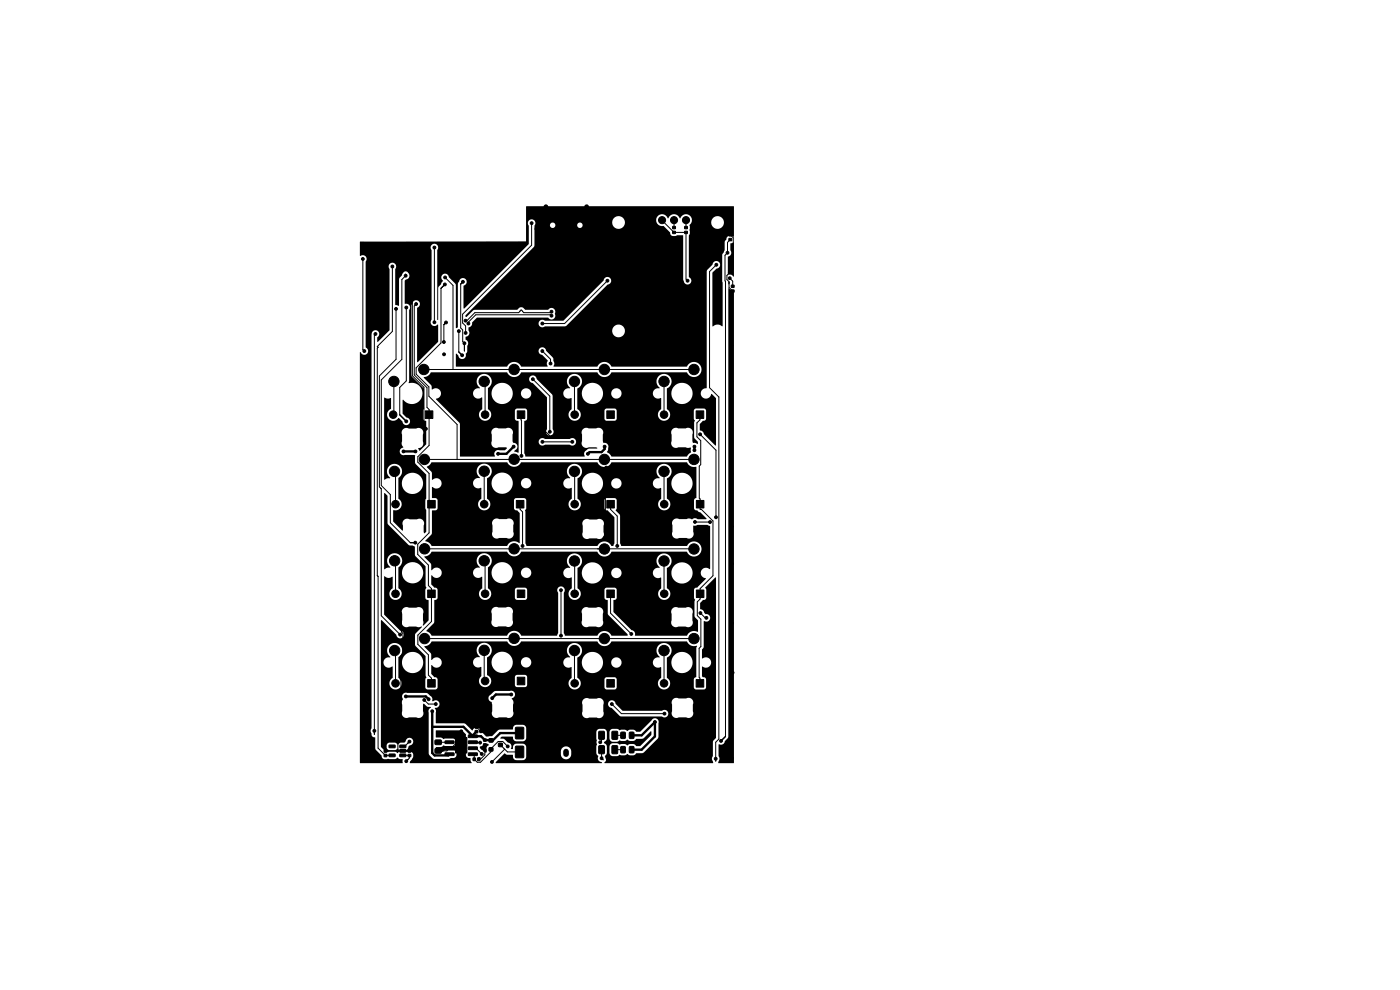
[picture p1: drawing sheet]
<svg xmlns="http://www.w3.org/2000/svg" width="297mm" height="210mm" viewBox="0 0 297 210" stroke-linecap="round" stroke-linejoin="round" font-family="sans-serif">
<g fill="#000" stroke="#000" stroke-width=".21">
<path d="M137.2 45.9h1.5v1.6h-1.5zM142.7 49.1h.6v.4h-.6zM142.7 48.1h.6v.4h-.6zM145.3 49.1h.5v.4h-.5zM145.3 48.1h.5v.4h-.5zM154.6 50.6h.6v.5h-.6zM154.6 49.6h.6v.4h-.6zM155.2 60.5h.5v.5h-.5zM155.2 61.5h.5v.5h-.5zM90.2 87.2h1.6v1.6h-1.6zM109.7 87.2h1.6v1.6h-1.6zM128.7 87.2h1.6v1.6h-1.6z"/>
<path d="M147.7 87.2h1.6v1.6h-1.6zM90.7 106.2h1.6v1.6h-1.6zM109.5 106.2h1.6v1.6h-1.6zM128.7 106.2h1.6v1.6h-1.6zM147.7 106.2h1.6v1.6h-1.6zM90.7 125.2h1.6v1.6h-1.6zM109.7 125.2h1.6v1.6h-1.6zM128.7 125.2h1.6v1.6h-1.6zM147.7 125.2h1.6v1.6h-1.6zM81.5 159.1h.5v.5h-.5zM82.6 158.1l1.2-.1v.5l-1.2 .1zM84.8 159h1.2l.1 .5-1.2 .1z"/>
<path d="M84.8 158.1l1.2-.1 .1 .5-1.2 .1zM86.6 159.1h.5v.5h-.5zM90.7 144.2h1.6v1.6h-1.6zM92.3 157h1.2l.2 .2-.1 .6-.2 .2h-1l-.1-.3zM92.3 158.8h1.2l.2 .2-.1 .6-.2 .2h-1l-.1-.3zM94.4 155.9h1.8l.1 .5-1.8 .1zM94.4 157.2h1.8l.1 .5h-1.8zM94.4 158.5l1.8-.1 .1 .5-1.8 .1zM94.4 159.7h1.8l.1 .5-1.8 .1zM96.6 156.4h2.4v3.3h-2.4zM99.4 159.7h1.8l.1 .5-1.9 .1zM99.4 158.5l1.8-.1 .1 .5-1.9 .1z"/>
<path d="M99.4 157.2h1.8l.1 .5h-1.9zM99.4 155.9h1.8l.1 .5-1.9 .1zM100.8 155h.6v.4h-.6zM100.8 154h.6v.5h-.6zM102.6 156.8h.5v.4h-.5zM102.6 157.8h.5v.4h-.5zM103.8 156.7h.8v.7h-.8zM103.8 158.6h.8v.7h-.8zM105.8 157.7h.8v.7h-.8zM109.4 154.3h1.7v2.4h-1.7zM109.7 143.7h1.6v1.6h-1.6zM117.6 158.9l.8-.1 .3 .2v1.3l-.2 .3h-.8l-.2-.2z"/>
<path d="M127.1 158.2h.9l.2 .1v1.4l-.1 .2h-.9l-.2-.2zM127.1 155.2l.9-.1 .2 .2v1.3l-.1 .2-.9 .1-.2-.2zM129.9 158.2h.9l.2 .1v1.4l-.1 .2h-.9l-.2-.2zM129.9 155.2l.9-.1 .2 .2v1.3l-.1 .2-.9 .1-.2-.2zM128.7 144.2h1.6v1.6h-1.6zM131.7 155.4l.7-.1 .3 .1v1l-.2 .3h-.6l-.2-.2zM131.7 158.4l.7-.1 .3 .2v1l-.2 .2h-.6l-.2-.1zM133.6 155.4l.7-.1 .2 .1v1l-.1 .3h-.7l-.2-.2zM133.6 158.4l.7-.1 .2 .2v1l-.1 .2h-.7l-.2-.1zM147.7 144.2h1.6v1.6h-1.6zM81.5 160h.5v.5h-.5zM82.6 160l1.2-.1v.5l-1.2 .1z"/>
<path d="M84.8 160l1.2-.1 .1 .5-1.2 .1zM86.6 160h.5v.5h-.5zM100.4 160.8h.4v.5h-.4zM101.3 160.8h.5v.5h-.5zM109.4 158.3h1.7v2.4h-1.7z"/>
<circle cx="77" cy="54.9" r=".3"/>
<circle cx="83.2" cy="56.5" r=".3"/>
<circle cx="86.1" cy="58.5" r=".3"/>
<circle cx="87.7" cy="59.7" r=".3"/>
<circle cx="88.4" cy="59" r=".3"/>
<circle cx="88.8" cy="56.4" r=".3"/>
<circle cx="89.1" cy="59.7" r=".3"/>
<circle cx="89.8" cy="59" r=".3"/>
<circle cx="90.5" cy="59.7" r=".3"/>
<circle cx="92.2" cy="52.5" r=".3"/>
<circle cx="94.4" cy="58.9" r=".3"/>
<circle cx="94.5" cy="56" r=".3"/>
<circle cx="98.2" cy="59.8" r=".3"/>
<circle cx="104.6" cy="55.2" r=".3"/>
<circle cx="110.4" cy="59.8" r=".3"/>
<circle cx="112.5" cy="56" r=".3"/>
<circle cx="112.8" cy="47.3" r=".3"/>
<circle cx="113.2" cy="44.7" r=".3"/>
<circle cx="113.8" cy="48.6" r=".3"/>
<circle cx="116.8" cy="53.7" r=".3"/>
<circle cx="123.6" cy="56.1" r=".3"/>
<circle cx="125" cy="52.2" r=".3"/>
<circle cx="127" cy="44.3" r=".3"/>
<circle cx="128.2" cy="50.7" r=".3"/>
<circle cx="128.9" cy="59.6" r=".3"/>
<circle cx="133.2" cy="52.3" r=".3"/>
<circle cx="137.4" cy="44.3" r=".3"/>
<circle cx="139.3" cy="52.4" r=".3"/>
<circle cx="140.5" cy="46.7" r=".75"/>
<circle cx="143" cy="46.7" r=".75"/>
<circle cx="145.5" cy="46.7" r=".75"/>
<circle cx="145.9" cy="59.6" r=".3"/>
<circle cx="148.4" cy="55.8" r=".3"/>
<circle cx="149.3" cy="50.3" r=".3"/>
<circle cx="149.6" cy="44.7" r=".3"/>
<circle cx="152" cy="56.2" r=".3"/>
<circle cx="154.3" cy="53.6" r=".3"/>
<circle cx="154.8" cy="59" r=".3"/>
<circle cx="154.8" cy="57.8" r=".3"/>
<circle cx="77.3" cy="74.5" r=".3"/>
<circle cx="79.6" cy="70.8" r=".3"/>
<circle cx="81.4" cy="64.4" r=".3"/>
<circle cx="84" cy="65.5" r=".3"/>
<circle cx="86.2" cy="65.2" r=".3"/>
<circle cx="87.7" cy="61.1" r=".3"/>
<circle cx="88.3" cy="64.5" r=".3"/>
<circle cx="88.4" cy="60.4" r=".3"/>
<circle cx="88.4" cy="61.8" r=".3"/>
<circle cx="89.1" cy="61.1" r=".3"/>
<circle cx="89.8" cy="60.4" r=".3"/>
<circle cx="89.8" cy="61.8" r=".3"/>
<circle cx="89.9" cy="78.4" r="1.1"/>
<circle cx="90.5" cy="61.1" r=".3"/>
<circle cx="92.2" cy="68.4" r=".3"/>
<circle cx="94.2" cy="72.5" r=".3"/>
<circle cx="94.2" cy="75.2" r=".3"/>
<circle cx="94.4" cy="60.3" r=".3"/>
<circle cx="94.6" cy="68.4" r=".3"/>
<circle cx="97.3" cy="70.2" r=".3"/>
<circle cx="98" cy="75.4" r=".3"/>
<circle cx="98.5" cy="72.8" r=".3"/>
<circle cx="98.8" cy="68" r=".3"/>
<circle cx="98.8" cy="70.6" r=".3"/>
<circle cx="99.4" cy="68.6" r=".3"/>
<circle cx="104.3" cy="73.3" r=".3"/>
<circle cx="109.1" cy="78.4" r="1.1"/>
<circle cx="110.4" cy="69.5" r=".3"/>
<circle cx="114" cy="73.1" r=".3"/>
<circle cx="115.1" cy="68.6" r=".3"/>
<circle cx="115.1" cy="74.5" r=".3"/>
<circle cx="116.8" cy="77.1" r=".3"/>
<circle cx="117" cy="67" r=".3"/>
<circle cx="117" cy="66.1" r=".3"/>
<circle cx="118" cy="60.5" r=".3"/>
<circle cx="118.9" cy="72" r=".3"/>
<circle cx="124.6" cy="67.5" r=".3"/>
<circle cx="128.2" cy="78.4" r="1.1"/>
<circle cx="130.8" cy="61.7" r=".3"/>
<circle cx="134.4" cy="64.1" r=".3"/>
<circle cx="135.7" cy="68" r=".3"/>
<circle cx="142.1" cy="63.8" r=".3"/>
<circle cx="143.4" cy="71.6" r=".3"/>
<circle cx="147.1" cy="66.5" r=".3"/>
<circle cx="147.2" cy="78.4" r="1.1"/>
<circle cx="155.1" cy="64.9" r=".3"/>
<circle cx="155.1" cy="73.3" r=".3"/>
<circle cx="76.9" cy="98.2" r=".3"/>
<circle cx="77.1" cy="82.3" r=".3"/>
<circle cx="83.4" cy="88" r=".8"/>
<circle cx="83.6" cy="80.9" r="1.1"/>
<circle cx="83.7" cy="100" r="1.1"/>
<circle cx="85.6" cy="95.8" r=".3"/>
<circle cx="86.2" cy="89.4" r=".3"/>
<circle cx="88.1" cy="95.8" r=".3"/>
<circle cx="90" cy="97.5" r="1.1"/>
<circle cx="90.3" cy="91" r=".3"/>
<circle cx="95.7" cy="80.4" r=".3"/>
<circle cx="98.5" cy="82.9" r=".3"/>
<circle cx="100.5" cy="80.1" r=".3"/>
<circle cx="102.7" cy="100" r="1.1"/>
<circle cx="102.7" cy="80.9" r="1.1"/>
<circle cx="102.9" cy="88" r=".8"/>
<circle cx="105.7" cy="96.3" r=".3"/>
<circle cx="109" cy="94.7" r=".3"/>
<circle cx="109.1" cy="97.4" r="1.1"/>
<circle cx="110.6" cy="96.7" r=".3"/>
<circle cx="113" cy="80.4" r=".3"/>
<circle cx="115.1" cy="89.4" r=".3"/>
<circle cx="115.1" cy="93.7" r=".3"/>
<circle cx="116.6" cy="91.6" r=".3"/>
<circle cx="117.1" cy="92.7" r=".3"/>
<circle cx="117.6" cy="81.2" r=".3"/>
<circle cx="121.4" cy="93.7" r=".3"/>
<circle cx="121.9" cy="80.9" r="1.1"/>
<circle cx="121.9" cy="100" r="1.1"/>
<circle cx="121.9" cy="88" r=".8"/>
<circle cx="124.7" cy="96.3" r=".3"/>
<circle cx="128.2" cy="97.5" r="1.1"/>
<circle cx="128.3" cy="94.7" r=".3"/>
<circle cx="128.6" cy="99.2" r=".3"/>
<circle cx="133.6" cy="89" r=".3"/>
<circle cx="136.6" cy="81.8" r=".3"/>
<circle cx="140.9" cy="88" r=".8"/>
<circle cx="140.9" cy="80.9" r="1.1"/>
<circle cx="140.9" cy="100" r="1.1"/>
<circle cx="147.2" cy="97.5" r="1.1"/>
<circle cx="147.3" cy="95.5" r=".3"/>
<circle cx="147.3" cy="94.7" r=".3"/>
<circle cx="148.5" cy="92.1" r=".3"/>
<circle cx="155" cy="91.5" r=".3"/>
<circle cx="155.1" cy="80.9" r=".3"/>
<circle cx="83.7" cy="119" r="1.1"/>
<circle cx="83.9" cy="107" r=".8"/>
<circle cx="88.1" cy="115.1" r=".3"/>
<circle cx="90.1" cy="116.4" r="1.1"/>
<circle cx="95.5" cy="100.5" r=".3"/>
<circle cx="95.8" cy="119.9" r=".3"/>
<circle cx="98.4" cy="106.3" r=".3"/>
<circle cx="102.7" cy="107" r=".8"/>
<circle cx="102.7" cy="119" r="1.1"/>
<circle cx="109.1" cy="116.4" r="1.1"/>
<circle cx="110.9" cy="115.8" r=".3"/>
<circle cx="114.5" cy="106.9" r=".3"/>
<circle cx="114.8" cy="118.6" r=".3"/>
<circle cx="117.4" cy="100.4" r=".3"/>
<circle cx="121.9" cy="119" r="1.1"/>
<circle cx="121.9" cy="107" r=".8"/>
<circle cx="128.2" cy="116.5" r="1.1"/>
<circle cx="128.2" cy="114.1" r=".3"/>
<circle cx="130.9" cy="115.8" r=".3"/>
<circle cx="133.3" cy="104.9" r=".3"/>
<circle cx="136.4" cy="106.4" r=".3"/>
<circle cx="140.9" cy="119" r="1.1"/>
<circle cx="140.9" cy="107" r=".8"/>
<circle cx="147.2" cy="116.5" r="1.1"/>
<circle cx="147.4" cy="110.7" r=".3"/>
<circle cx="147.9" cy="119.1" r=".3"/>
<circle cx="150.6" cy="110.7" r=".3"/>
<circle cx="151.9" cy="109.7" r=".3"/>
<circle cx="155.2" cy="100.6" r=".3"/>
<circle cx="155.2" cy="111.7" r=".3"/>
<circle cx="155.3" cy="119.5" r=".3"/>
<circle cx="77.4" cy="125.7" r=".3"/>
<circle cx="83.3" cy="128.1" r=".3"/>
<circle cx="83.7" cy="138" r="1.1"/>
<circle cx="83.9" cy="126" r=".8"/>
<circle cx="84.9" cy="134.6" r=".3"/>
<circle cx="90.1" cy="135.5" r="1.1"/>
<circle cx="96.1" cy="139.1" r=".3"/>
<circle cx="97.8" cy="126.1" r=".3"/>
<circle cx="102.7" cy="138" r="1.1"/>
<circle cx="102.9" cy="126" r=".8"/>
<circle cx="109.1" cy="135.4" r="1.1"/>
<circle cx="111.6" cy="137.8" r=".3"/>
<circle cx="117.4" cy="127.4" r=".3"/>
<circle cx="119" cy="125.2" r=".3"/>
<circle cx="119" cy="134.8" r=".3"/>
<circle cx="121.9" cy="138" r="1.1"/>
<circle cx="121.9" cy="126" r=".8"/>
<circle cx="125.5" cy="137.5" r=".3"/>
<circle cx="128.2" cy="135.5" r="1.1"/>
<circle cx="133.5" cy="137.9" r=".3"/>
<circle cx="133.9" cy="134.5" r=".3"/>
<circle cx="134.6" cy="127.9" r=".3"/>
<circle cx="136.6" cy="121.5" r=".3"/>
<circle cx="140.9" cy="138" r="1.1"/>
<circle cx="140.9" cy="126" r=".8"/>
<circle cx="144.2" cy="137.6" r=".3"/>
<circle cx="147.2" cy="135.5" r="1.1"/>
<circle cx="148.6" cy="130" r=".3"/>
<circle cx="149.9" cy="131.1" r=".3"/>
<circle cx="155.1" cy="125.3" r=".3"/>
<circle cx="155.3" cy="132.2" r=".3"/>
<circle cx="77.3" cy="152.9" r=".3"/>
<circle cx="77.6" cy="143.2" r=".3"/>
<circle cx="78.6" cy="159.4" r=".3"/>
<circle cx="79.4" cy="155" r=".3"/>
<circle cx="82.7" cy="153.5" r=".3"/>
<circle cx="83.9" cy="145" r=".8"/>
<circle cx="86.1" cy="147.7" r=".3"/>
<circle cx="86.9" cy="157.3" r=".3"/>
<circle cx="87.7" cy="146.2" r=".3"/>
<circle cx="89.2" cy="158" r=".3"/>
<circle cx="89.2" cy="153.9" r=".3"/>
<circle cx="90" cy="148.5" r=".3"/>
<circle cx="90.9" cy="148.3" r=".3"/>
<circle cx="91.7" cy="150.9" r=".3"/>
<circle cx="92.4" cy="149.4" r=".3"/>
<circle cx="95.7" cy="146.4" r=".3"/>
<circle cx="96.9" cy="152.5" r=".3"/>
<circle cx="97.1" cy="158.1" r=".25"/>
<circle cx="97.1" cy="159.3" r=".25"/>
<circle cx="97.1" cy="156.9" r=".25"/>
<circle cx="97.8" cy="155.1" r=".3"/>
<circle cx="98.5" cy="158.1" r=".25"/>
<circle cx="98.5" cy="159.3" r=".25"/>
<circle cx="98.5" cy="156.9" r=".25"/>
<circle cx="101.9" cy="157.5" r=".3"/>
<circle cx="102" cy="155.1" r=".3"/>
<circle cx="102.2" cy="159.9" r=".3"/>
<circle cx="102.9" cy="159.2" r=".3"/>
<circle cx="102.9" cy="144.5" r=".8"/>
<circle cx="104.4" cy="148.1" r=".3"/>
<circle cx="106.7" cy="145.7" r=".3"/>
<circle cx="107.7" cy="158.3" r=".3"/>
<circle cx="108.5" cy="147.3" r=".3"/>
<circle cx="117.4" cy="144.4" r=".3"/>
<circle cx="121.9" cy="145" r=".8"/>
<circle cx="126.1" cy="145.5" r=".3"/>
<circle cx="127.3" cy="157.5" r=".3"/>
<circle cx="129.8" cy="149.4" r=".3"/>
<circle cx="136.5" cy="142.1" r=".3"/>
<circle cx="138.9" cy="153.2" r=".3"/>
<circle cx="140.9" cy="145" r=".8"/>
<circle cx="141" cy="151.4" r=".3"/>
<circle cx="143.1" cy="158.1" r=".3"/>
<circle cx="144.7" cy="146.2" r=".3"/>
<circle cx="150.1" cy="148.9" r=".3"/>
<circle cx="150.7" cy="152.5" r=".3"/>
<circle cx="153" cy="157.2" r=".3"/>
<circle cx="155.1" cy="158.5" r=".3"/>
<circle cx="155.1" cy="152.4" r=".3"/>
<circle cx="155.4" cy="142.7" r=".3"/>
<circle cx="86.2" cy="161.5" r=".3"/>
<circle cx="104.4" cy="161.6" r=".3"/>
<circle cx="127.6" cy="160.8" r=".3"/>
<circle cx="151.8" cy="160.9" r=".3"/>
<circle cx="155.2" cy="160.8" r=".3"/>
</g>
<path d="M120.1 159.4v.6" fill="none" stroke="#000" stroke-width="1.2"/>
<path d="M115.8 43.8v.6M115.8 47.8v1.1M124.5 43.8v.6M124.5 47.8v1.1" fill="none" stroke="#000" stroke-width="1"/>
<g fill="none" stroke="#000" stroke-width=".21">
<path d="M77 54.9v19.3l.3 .3M83.2 56.5v13.8l-3.2 3.2 .2 .2-.2 .1 .2 84.9 1.6 1.6 1.4-.1M86.1 58.2v.3l-.8 .8v16.9l-4.4 4.4v22.4l1.9 1.9v6l4.2 4.2h1.1M87.7 59.7v2.1M89.1 59.7v1.4M89.8 59v2.8M92.2 52.5v16M94.4 58.9l1.7 1.6v17.9M98.2 59.8l-.5 .5v9.3l.5 .4v2.5l.3 .3v1.7M112.8 47.3v4.7l-14.7 14.7v1.8l.7 .6v1.5M113.8 48.6l.4 .4h1.6M115.8 44.1v5.6l1 1v3"/>
<path d="M124.5 44.1v5.6l.5 .5v2M128.9 59.6l-9.1 9h-4.7M140.5 46.7l2.5 2.6h2.5v9.9l.4 .4M143 46.7v1.6M145.5 46.7v1.6M152 56.2l-1.5 1.4v24.6l2 2v72.6l-.7 .7v4M154.8 59l.6 .6v1.1M154.9 49.8l.7 .6v6.7l-1.4 1.3v.9l.5 .5v1.2l.7 .7M154.9 50.8l-.6 .6v2.2l-.5 .6 .1 102-.9 1M79.6 70.8l-.2 .3v84.7M84 65.5v10.7l-3.5 3.5v23.6l.4 .4v26.9l4 4M86.2 65.2v15.6l-1.4 1.4v5.8l1.4 1.4"/>
<path d="M87.7 61.8l-.2 .2v17.7l2.4 2.4v8.4l.4 .5M87.7 61.8h.7M88.3 64.5l-.4 .4v14.6l2.7 2.7v4.2l.4 .5v7.6l-2.4 2.4v1.1l2.4 2.4v12.6l-2.4 2.4v2.2l2.3 2.3v4.3l.6 .7v7l-2.9 2.8v2l2.3 2.2v4.3l.6 .7v1.1M89.9 78.4h57.3M94.4 60.3l-.8 .9v11.6l-5.3 5.2v1.4l2.7 2.7v2l6 5.9v7.5M94.4 60.3h.1M94.6 68.4l-.4 .5v3.6M97.3 70.2v4.5l.7 .7M110.3 66v.1M115.1 74.5l1.7 1.7v.9M117 67l-.2-.2h-15.9l-1.5 1.5v.3M117 66.1l-.2 .2h-5.7l-.6-.5-.5 .5h-9.3l-1.7 1.7h-.2"/>
<path d="M83.6 80.9v6.9l-.2 .2M83.7 100l.2 .2v6.8M90 97.5h57.2M102.7 80.9l.2 .2v6.9M102.7 100v7M110.5 88l.1 8.7M113 80.4l3.6 3.6v7.6M115.1 89.4v1.5l1.8 1.8h.2M115.1 93.7h6.3M121.9 100v7M121.9 80.9v7.1M128.6 99.2l-.2 .2v14.5l-.2 .2"/>
<path d="M140.9 80.9v7.1M140.9 100v7M148.5 88v1.1l-.7 .6v3l.9 .8v5.1l-.4 .3v6.8l.2 .2v2.2h.3l2.5 2.4v11.6l-2.8 2.8v2.2l-.6 .6v2.9l.8 .7v5.9l-.4 .3v6.2l.2 .2v1.1M148.5 92.1l3.4 3.4v14.2M83.7 119l.2 .1v6.9M90.1 116.4l57.1 .1M91 106.5l.5 .5M95.8 119.9h.1M102.7 119l.2 .1v6.9M110.3 107v1.1l.6 .5v7.2M121.9 119v7M128.2 116.4v.1"/>
<path d="M129.5 107v1.1l1.4 1.4v6.3M140.9 119v7M147.4 110.7h.1M147.5 110.7h3.1M83.3 128.1l1.9 1.9v4.1l.3 .3v4.3l-.6 .5 .2 18-.7 .6v1.5M83.7 138l.2 .2v6.8M90.1 135.5h57.1M102.7 138v6.3l.2 .2M119 125.2v9.6M121.9 138v7M129.5 126v4.1l4.4 4.4M140.9 138v7"/>
<path d="M148.6 130l1 1.1h.3M86.9 157.3l-1.1 1h-.3M89.2 158l-1.3 1.3h-6.1M90 148.5l.9 .9h1.5M93 157.5h2.4M95.4 156.2h.5l.7 .7M95.4 157.4v.1M96.6 156.9v.9l-.9 .9h-.3l-.6 .6h-1.8M96.6 156.9h.5v2.4M97.1 158.1h.7M97.8 155.1l.7 .7v3.5M97.8 155.1h.1"/>
<path d="M100.3 158.7h.7l1.2 1.2M100.3 160l.3 .3v.8M100.3 157.4l1.6 .1M101.1 154.2h.1M101.1 154.2l.9 .9M102.9 158v2.1l-1 1h-.3M106.2 158l1.5 1.5h2.5M107.1 158.9l-2.7 2.7M107.7 158.3l-1-1h-1l-1.5 1.5v.7l-2.3 2.2h-.6l-.7-.7M127.6 159v1.8l.4 .4M127.6 156v1.2l-.3 .3M129.8 149.4l2 2h9.2"/>
<path d="M130.4 156h1.8M130.4 159h1.8M85.5 160.2l1.4 .1v.5l-.7 .7"/>
</g>
<path d="M85.6 95.8h2.5M109 94.7l-1.6 1.6h-1.7M128.3 94.7v.6l-.7 .6h-2.5l-.4 .4M147.3 94.7v.8M86.1 147.7h4.2l.6 .6M91.7 150.9v8.8l.5 .5h2.9l.3-.2M91.7 154.2h6.6l2 2M101.1 155.2l-.8 .8v.2M108.5 147.3h-3.3l-.8 .8M110.2 155.5h-4.1l-1.5 1.6-1.7-.1-.9-.8h-1.7M134 156h2.1l2.8-2.8v3l-2.8 2.8h-2.1" fill="none" stroke="#000" stroke-width=".5"/>
<path d="M154.5 59.8l.3 .1-.2 .4h-.1zM155 51.6l.6-.2 .1 .1-.1 7.2a1.31 1.31 0 0 0-1.2-.5v-3.7a.89 .89 0 0 0 .6-1.4zM76.4 51.3l35.2-.1 .1-7.5h43.9l.1 6.4h-1.1a.73 .73 0 0 0-.5 .7l-.4 .5v1.8l-.5 1 .1 15-.2 .1a1.47 1.47 0 0 0-1.9 0l-.1-11.3 .9-.9a.8 .8 0 0 0 .8-.9 .8 .8 0 0 0-.8-.7 .8 .8 0 0 0-.8 .7l-1.3 1.4v24.8a1.14 1.14 0 0 0-1.2 1 1.14 1.14 0 0 0 1 1.3 1.14 1.14 0 0 0 1.2-1l1 .9v10h-.2l-2.4-2.4a.97 .97 0 0 0-.9-.9l.1-1.3 .6-.6 .4-.1 .3-.3v-1.8l-.4-.4h-1.8l-.4 .4v1.7l.2 .4-.2 .4v3.1l.9 1-.1 .5-1-.3-.1-1.7a1.05 1.05 0 0 0-.2-1.2 1.05 1.05 0 0 0-1.3-.1h-1.5a1.02 1.02 0 0 0-1.2 .1 1.02 1.02 0 0 0-.2 1.3v1.3a1.01 1.01 0 0 0 .2 1.2 1.01 1.01 0 0 0 1.2 .1l2 .1 .6-.1 .1 1-.9 1h-15.9l-.5-.7-.5-.3 .2-.4a1.08 1.08 0 0 0-.7-1.6l-.3 .1-.1-.4v-1.3a1.05 1.05 0 0 0-.2-1.3 1.05 1.05 0 0 0-1.3-.1h-1.5a1.02 1.02 0 0 0-1.2 .1 1.02 1.02 0 0 0-.2 1.3v1.3a1.01 1.01 0 0 0 .2 1.2 1.01 1.01 0 0 0 1.2 .1h1.5l.3 .2-1.7 .1-.4 .1a1.05 1.05 0 0 0-.6 1.5h-12.5l-.3-.7v-2.5h3.1a.81 .81 0 0 0 .4 .8 .81 .81 0 0 0 .9-.1h5.2a.81 .81 0 0 0 1.2 0 .81 .81 0 0 0 0-1.1 .81 .81 0 0 0-1.1-.1h-5.3a.8 .8 0 0 0-1.3 .5h-3.1v-4.2l.5-.3 .1-.2v-1.8l-.1-.3-.3-.1h-1.7l-.3 .1-.2 .3v1.7a.56 .56 0 0 0 .7 .5l.1 6.6-.1 .1-.8-.3a.93 .93 0 0 0 .6-.8 .93 .93 0 0 0-.4-.9 .4 .4 0 0 1-.5-.3l-.1-1.4a1.05 1.05 0 0 0-.2-1.3 1.05 1.05 0 0 0-1.2-.1h-1.6a1.02 1.02 0 0 0-1.2 .1 1.02 1.02 0 0 0-.2 1.3v1.3a1.01 1.01 0 0 0 .3 1.2 1.01 1.01 0 0 0 1.2 .1l1.7 .1-.4 .5h-1.1a.86 .86 0 0 0-1 .3 .86 .86 0 0 0 0 1h-7.4l-.1-7-5-5.1v-.1a1.11 1.11 0 0 0 1.1-1.2h6.7v.1a1.17 1.17 0 0 0 2 .8v2.5a1.32 1.32 0 0 0-.3 2 1.32 1.32 0 0 0 2-.1 1.32 1.32 0 0 0-.5-2v-3.4h.8a2.25 2.25 0 0 0 2.2 2.4 2.25 2.25 0 0 0 2.3-2.3h1.7v.1a1.1 1.1 0 0 0 1.7 .9 1.1 1.1 0 0 0 0-1.9 1.1 1.1 0 0 0-1.7 .9l-1.7-.1a2.26 2.26 0 0 0-2.3-2.1 2.26 2.26 0 0 0-2.2 2.1h-.8v-.9a1.8 1.8 0 0 0 .7-2h8l.2 .5 .6 .4 3 3v6.7a.81 .81 0 0 0 0 1.1 .81 .81 0 0 0 1.2 .1 .81 .81 0 0 0 .1-1.1l-.1-7.1-.4-.6h2.7v.1a1.18 1.18 0 0 0 1.7 .9l.1 2.4a1.31 1.31 0 0 0-.5 1.9 1.31 1.31 0 0 0 1.9 .3 1.31 1.31 0 0 0 .2-1.9h5.3v1.8l.3 .3 1.9 .1 .4-.4v-1.8l-.4-.4h-1.8l-.4 .4h-5.3l-.4-.4v-3.4h.9v.3a2.25 2.25 0 0 0 2.4 2.1 2.25 2.25 0 0 0 2.1-2.3h1.8v.1a1.1 1.1 0 0 0 1.1 1.1 1.1 1.1 0 0 0 1.1-1.2h6.6v.1a1.18 1.18 0 0 0 1.7 .9l.1 2.4a1.32 1.32 0 0 0-.4 2 1.32 1.32 0 0 0 2.1-.1 1.32 1.32 0 0 0-.5-2v-3.4h.9a2.26 2.26 0 0 0 3.2 2.2 2.26 2.26 0 0 0 .5-3.8 2.26 2.26 0 0 0-3.6 1.3l-.1 .3h-.9v-.9a1.63 1.63 0 0 0 .6-2.4 1.63 1.63 0 0 0-2.5-.2 1.63 1.63 0 0 0 .4 2.5l-.1 .1a1.11 1.11 0 0 0-1.4 1h-6.6l-.1-.2a1.1 1.1 0 0 0-1.1-.8 1.1 1.1 0 0 0-1 1l-1.8-.1a2.26 2.26 0 0 0-2.2-2.1 2.26 2.26 0 0 0-2.3 2.1h-.9v-.8a1.64 1.64 0 0 0 .7-2.5 1.64 1.64 0 0 0-2.5-.2 1.64 1.64 0 0 0 .3 2.5l-.1 .1a1.11 1.11 0 0 0-1.4 1h-2.7l-2.9-3a.82 .82 0 0 0-.8-.8 .82 .82 0 0 0-.9 .8l-8-.1a1.63 1.63 0 0 0-2.5-.6 1.63 1.63 0 0 0 .1 2.6l-.1 .1a1.11 1.11 0 0 0-1.4 1h-6.7l-.1-.2a1.19 1.19 0 0 0-1.9-.6l-.1-.9-1.6-1.6 .1-.1a1.82 1.82 0 0 0 1.5-1h16a1.7 1.7 0 0 0 1.6 1 1.7 1.7 0 0 0 1.5-1h16.1a1.66 1.66 0 0 0 1.6 1 1.66 1.66 0 0 0 1.5-1h15.9a1.62 1.62 0 0 0 2.5 .6 1.62 1.62 0 0 0-.1-2.6 1.62 1.62 0 0 0-2.4 .8h-16a1.66 1.66 0 0 0-1.5-1 1.66 1.66 0 0 0-1.5 1h-9.3a1.07 1.07 0 0 0 0-1.3l-.1-.7-1.4-1.4a.81 .81 0 0 0-.8-.7 .81 .81 0 0 0-.8 .7 .81 .81 0 0 0 .7 .9l1.2 1.2a1.18 1.18 0 0 0 0 1.2l-5.6 .1a1.66 1.66 0 0 0-1.6-1 1.66 1.66 0 0 0-1.5 1h-10.7l-.1-2.7 .5 .3a.84 .84 0 0 0 1.1 .7 .84 .84 0 0 0 .5-1.1l.3-.5v-1.2a.88 .88 0 0 0-.3-1.3v-.5a.84 .84 0 0 0 .6-1.4h30.5v.2a1.35 1.35 0 0 0 2 1.1 1.35 1.35 0 0 0 0-2.4 1.35 1.35 0 0 0-2 1.1h-30.5l.1-.7a.8 .8 0 0 0 .7-.8h14.1l.1 .5 .6 .3 .6-.2h4.4l8.9-8.8a.8 .8 0 0 0 .8-.9 .8 .8 0 0 0-.8-.8 .8 .8 0 0 0-.8 .8l-8.5 8.5h-4a.8 .8 0 0 0-1.3 .6l-14.2-.1 1.1-1.1h15.1a.83 .83 0 0 0 1.1 .3 .83 .83 0 0 0 .3-1.1v-.1a.83 .83 0 0 0-.3-1.1 .83 .83 0 0 0-1.1 .3h-4.9a.94 .94 0 0 0-.9-.5 .94 .94 0 0 0-.8 .5h-9l-1.7 1.5-.3-.1 .1-.2 14.5-14.5 .2-4.7h3.2a.58 .58 0 0 0 .5 .7 .58 .58 0 0 0 .6-.7h4.6v.2a.58 .58 0 0 0 .9 .4 .58 .58 0 0 0 0-1 .58 .58 0 0 0-.9 .4h-4.6v-.1a.58 .58 0 0 0-.6-.4 .58 .58 0 0 0-.5 .5h-3.2v-.6h16.4a1.35 1.35 0 0 0 1.6 1.4 1.35 1.35 0 0 0 .9-1.9h6.8v.2a1.33 1.33 0 0 0 1.6 1.2l1.3 1.3 .1 .4 .4 .3h2.3l.1 9.5a.85 .85 0 0 0 .7 .8 .85 .85 0 0 0 .9-.6 .85 .85 0 0 0-.5-1v-8.7l.2-.5v-1.5a.45 .45 0 0 1 .3-.6l.1-.3h4.2v.2a1.35 1.35 0 0 0 2 1.1 1.35 1.35 0 0 0 0-2.4 1.35 1.35 0 0 0-2 1.1l-4.1-.1a1.29 1.29 0 0 0-1-1.5 1.29 1.29 0 0 0-1.5 .8 1.35 1.35 0 0 0-1.3-.9 1.35 1.35 0 0 0-1.3 .9 1.3 1.3 0 0 0-1.3-.8 1.3 1.3 0 0 0-1.2 1.1h-6.8v-.1a1.35 1.35 0 0 0-1.5-.6 1.35 1.35 0 0 0-1 1.2l-16.4-.1a.8 .8 0 0 0-1.1-.4 .8 .8 0 0 0-.2 1.2v4l-13.8 13.7-.1-.1v-4.7a.84 .84 0 0 0 .7-.9 .84 .84 0 0 0-.8-.8 .84 .84 0 0 0-.8 .8l-.3 .4v9.2l-.3 .2-.1-9.1-1.5-1.7a.84 .84 0 0 0-1.2-.6 .84 .84 0 0 0 0 1.4l-1 1.5v6.7l-.2 .1v-14.8a.81 .81 0 0 0 0-1.1 .81 .81 0 0 0-1.2-.1 .81 .81 0 0 0-.1 1.1l.1 14.8a.85 .85 0 0 0 .1 1.2 .85 .85 0 0 0 1.2-.2v3.7l-4.4 4.3v-11.5a.81 .81 0 0 0 .3-1.4 .81 .81 0 0 0-1.3 .5l-.2 .4v14.8l.1 .3 2.6 2.6v4.1l-.3 .5v1.7a.66 .66 0 0 0 .7 .5v4.9l-1.3 1.4h-.2l-.2-.5a1.06 1.06 0 0 0 1-1.5v-1.3a1.05 1.05 0 0 0-.2-1.3 1.05 1.05 0 0 0-1.3-.1h-1.5a1.02 1.02 0 0 0-1.2 .2 1.02 1.02 0 0 0-.2 1.2v1.4a1.24 1.24 0 0 0 .3 1.2 .83 .83 0 0 0-.8 1 .83 .83 0 0 0 1.1 .6l2.2 .1v1.7l2.3 2.4v5l-.2 .4v1.7l.2 .4v4.5l-.3 .4-.2-.3v-1.3a1.02 1.02 0 0 0-.2-1.2 1.02 1.02 0 0 0-1.3-.1h-1.4a1.03 1.03 0 0 0-1.3 .1 1.03 1.03 0 0 0-.2 1.2v1l-.2 .1-1.9-1.9v-2.5a1.37 1.37 0 0 0 1.7-.7 1.37 1.37 0 0 0-.6-1.8v-3.3h.7a2.26 2.26 0 0 0 3.2 2.2 2.26 2.26 0 0 0 .5-3.8 2.26 2.26 0 0 0-3.6 1.3l-.1 .3h-.7v-1a1.64 1.64 0 0 0 .4-2.4 1.64 1.64 0 0 0-2.4-.1 1.64 1.64 0 0 0 .3 2.5l-.6 .1-.6 .3-.1-.1v-17.3h.1a1.15 1.15 0 0 0 1.3 0l.1 2.3a1.35 1.35 0 0 0-.6 2.1 1.35 1.35 0 0 0 2.2-.1l.8 .7a.81 .81 0 0 0 .7 .8 .81 .81 0 0 0 .9-.8 .81 .81 0 0 0-.7-.8l-.9-.9v-2.8l.1-.1a2.27 2.27 0 0 0 4-.7 2.27 2.27 0 0 0-2.8-2.9l.1-15.5a.86 .86 0 0 0 0-1 .86 .86 0 0 0-.9-.3v-4.8l.2-.3a.82 .82 0 0 0 .7-1.1 .82 .82 0 0 0-1.2-.4l-1 1.4v5.6l-.1 .1-.7-.3v-7.5a.81 .81 0 0 0 0-1.1 .81 .81 0 0 0-1.1-.1 .81 .81 0 0 0-.1 1.1v13l-2.5 2.5-.1-.9a.84 .84 0 0 0 .4-1.1 .84 .84 0 0 0-1.1-.4 .84 .84 0 0 0-.5 1.1v83.3a.81 .81 0 0 0 0 1v.1a.64 .64 0 0 0 .7 .8l.1 2.5 1.4 1.5a.64 .64 0 0 0 .5 .7l2.3-.1 .5-.3 .4 .3 .7 .1v.7h-9.1v-87l.2-.1a.84 .84 0 0 0 1.3 .4 .84 .84 0 0 0-.2-1.4v-18.3a.85 .85 0 0 0-.1-1.1 .85 .85 0 0 0-1.1 0zM154.5 61.2l.5 .3 .7 .1v100.2l-3.2 .1-.1-.4a.94 .94 0 0 0 .1-1.1v-2.5a.96 .96 0 0 0 1.3-.7l.7-.9zM90.6 99l.5-.3 .5-.6h15.9a1.7 1.7 0 0 0 1.6 .9 1.7 1.7 0 0 0 1.5-.9h16.1a1.66 1.66 0 0 0 1.6 1 1.66 1.66 0 0 0 1.5-1h15.9a1.76 1.76 0 0 0 2 .9v6.6l-.5 .5v1.7a.64 .64 0 0 0 .8 .5l.6 .4 1.3 1.3-.1 .1h-1.9a1.01 1.01 0 0 0-1.2 .1l-.4-.2-2.2 .1a1.02 1.02 0 0 0-1.2 .1 1.02 1.02 0 0 0-.2 1.2v1.4a1.04 1.04 0 0 0 .2 1.2 1.04 1.04 0 0 0 1.2 .1h1.6a1.02 1.02 0 0 0 1.2-.2 1.02 1.02 0 0 0 .2-1.2v-1.2l3-.2 .5 .3v9.1a1.15 1.15 0 0 0-1.9 .4 1.15 1.15 0 0 0 1.1 1.6l-1.9 2a.53 .53 0 0 0-.7 .4v1.8l.3 .3-.2 .4v3.1l.8 .9v2.4a1.82 1.82 0 0 0-2.4 .9l-11-.1a.92 .92 0 0 0-.7-1.1l-1.6-1.6h10v.1a1.03 1.03 0 0 0 1.5 .7h1.5a1.03 1.03 0 0 0 1.2-.1 1.03 1.03 0 0 0 .3-1.2v-1.3a1.05 1.05 0 0 0-.2-1.3 1.05 1.05 0 0 0-1.3-.1h-1.5a1.02 1.02 0 0 0-1.2 .2 1.02 1.02 0 0 0-.2 1.2l-.1 1.8h-10l-2.3-2.3v-2.4l.5-.2 .2-.3v-2l-.4-.2h-1.8l-.4 .4v1.7l.2 .3 .5 .2 .1 3 4.1 4.2 .1 .2-.1 .2h-3.3a1.7 1.7 0 0 0-1.6-1 1.7 1.7 0 0 0-1.5 1l-6.9-.1-.2-.5v-2.2h3.8v.1a1.03 1.03 0 0 0 1.5 .7h1.5a1.03 1.03 0 0 0 1.2-.1 1.03 1.03 0 0 0 .3-1.2v-1.3a1.05 1.05 0 0 0-.2-1.3 1.05 1.05 0 0 0-1.3-.1h-1.5a1.02 1.02 0 0 0-1.2 .2 1.02 1.02 0 0 0-.2 1.2l-.1 1.8h-3.8v-6.3a.81 .81 0 0 0 0-1.1 .81 .81 0 0 0-1.1-.1 .81 .81 0 0 0-.1 1.1v8.6l-.2 .5h-7.6a1.67 1.67 0 0 0-1.6-1 1.67 1.67 0 0 0-1.5 1.1h-15.9l-.5-.7-.7-.4 1.7-1.8h12.1v.2a1.03 1.03 0 0 0 1.6 .7h1.5a1.03 1.03 0 0 0 1.2-.1 1.03 1.03 0 0 0 .2-1.2v-1.4a1.05 1.05 0 0 0-.2-1.2 1.05 1.05 0 0 0-1.2-.1h-1.6a1.02 1.02 0 0 0-1.2 .1 1.02 1.02 0 0 0-.2 1.2l-.1 1.8h-12.1v-4.6l.5-.2 .2-.3v-1.8a.6 .6 0 0 0-.7-.5l-.6-.7v-1.8l.1-.1a1.12 1.12 0 0 0 1.3 .6 1.12 1.12 0 0 0 .8-1.2h6.6v.2a1.17 1.17 0 0 0 2 .7v2.5a1.31 1.31 0 0 0-.5 1.9 1.31 1.31 0 0 0 1.9 .3 1.31 1.31 0 0 0 .2-1.9h5.3v1.8l.3 .3 1.9 .1 .4-.4v-1.8l-.4-.4h-1.8l-.4 .4h-5.3l-.4-.4v-3.3h.8v.2a2.25 2.25 0 0 0 2.3 2.2 2.25 2.25 0 0 0 2.2-2.4h1.7v.2a1.1 1.1 0 0 0 1.2 1 1.1 1.1 0 0 0 1-1.1h6.8v.1a1.19 1.19 0 0 0 1.8 .9v2.3a1.32 1.32 0 0 0-.3 2 1.32 1.32 0 0 0 2-.1 1.32 1.32 0 0 0-.5-2v-3.3h.9a2.25 2.25 0 0 0 2.2 2.4 2.25 2.25 0 0 0 2.3-2.3h1.8v.1a1.1 1.1 0 0 0 1.1 1 1.1 1.1 0 0 0 1.1-1.1h6.6v.1a1.18 1.18 0 0 0 1.7 .9l.1 2.3a1.32 1.32 0 0 0-.3 2.1 1.32 1.32 0 0 0 2-.2 1.32 1.32 0 0 0-.5-2v-3.3h.9a2.26 2.26 0 0 0 3.2 2.2 2.26 2.26 0 0 0 .5-3.8 2.26 2.26 0 0 0-3.6 1.3l-.1 .3h-.9v-.9a1.64 1.64 0 0 0 .7-2.4 1.64 1.64 0 0 0-2.5-.2 1.64 1.64 0 0 0 .3 2.5l-.1 .1a1.11 1.11 0 0 0-1.4 1h-6.6l-.1-.2a1.1 1.1 0 0 0-1.1-.9 1.1 1.1 0 0 0-1 1.1l-1.8-.1a2.26 2.26 0 0 0-2.2-2.1 2.26 2.26 0 0 0-2.3 2.1h-.9v-.9a1.64 1.64 0 0 0 .7-2.4 1.64 1.64 0 0 0-2.5-.2 1.64 1.64 0 0 0 .3 2.5l-.1 .1a1.11 1.11 0 0 0-1.4 1l-6.8-.1a1.1 1.1 0 0 0-1.1-1 1.1 1.1 0 0 0-1.1 1h-1.7a2.26 2.26 0 0 0-2.3-2.2 2.26 2.26 0 0 0-2.2 2.2h-.8v-1a1.7 1.7 0 0 0 .3-2.7 1.64 1.64 0 0 0-2.4 .3 1.64 1.64 0 0 0 .4 2.4h-.1a1.11 1.11 0 0 0-1.4 1h-6.6v-.2a1.17 1.17 0 0 0-1-.8 1.17 1.17 0 0 0-1.1 .6l-.2-1.4-1.4-1.4 .1-.2a1.79 1.79 0 0 0 1.5-1h16a1.66 1.66 0 0 0 1.5 1 1.66 1.66 0 0 0 1.5-1h16.1a1.67 1.67 0 0 0 1.6 1.1 1.67 1.67 0 0 0 1.5-1.1h15.9a1.62 1.62 0 0 0 2.5 .7 1.62 1.62 0 0 0 0-2.6 1.62 1.62 0 0 0-2.5 .7h-13.9l-.3-.6v-5.8l-.9-1.1 .2-.5v-1.7l-.1-.3-.3-.1h-1.7l-.3 .1-.2 .3v1.7a.61 .61 0 0 0 .7 .5l1.4 1.5v5.4l-.2 .6h-.3a1.7 1.7 0 0 0-1.6-.9 1.7 1.7 0 0 0-1.5 .9h-14.9l-.3-.6v-1.9h12a1.06 1.06 0 0 0 1.6 .9h1.5a1.02 1.02 0 0 0 1.2-.2 1.02 1.02 0 0 0 .2-1.2v-1.3a1.01 1.01 0 0 0-.2-1.2 1.01 1.01 0 0 0-1.2-.1h-1.5a1.03 1.03 0 0 0-1.2 .1 1.03 1.03 0 0 0-.3 1.2l-.1 1.8h-12l-.1-5.1 .2-.3v-1.8l-.4-.4h-1.8l-.4 .4v1.8l.3 .3 .5 .1 .5 .6-.1 6.3a1.74 1.74 0 0 0-2.7 .6h-16a1.83 1.83 0 0 0-1.3-1l1.4-1.5h12.8a1.06 1.06 0 0 0 1.6 .8h1.5a1.02 1.02 0 0 0 1.2-.2 1.02 1.02 0 0 0 .2-1.2v-1.3a1.01 1.01 0 0 0-.3-1.2 1.01 1.01 0 0 0-1.2-.1h-1.5a1.02 1.02 0 0 0-1.2 .1 1.02 1.02 0 0 0-.2 1.2l-.1 1.9h-12.8v-4.9l1-.2 .2-.4v-1.9l-.4-.2-.8-.1 .1-2.3a1.14 1.14 0 0 0 1.3 .3 1.14 1.14 0 0 0 .7-1.2h6.6v.2a1.18 1.18 0 0 0 1.8 .9v2.3a1.32 1.32 0 0 0-.3 2 1.32 1.32 0 0 0 2-.1 1.32 1.32 0 0 0-.5-2v-3.3h1a2.25 2.25 0 0 0 2.2 2.4 2.25 2.25 0 0 0 2.3-2.4h1.7v.2a1.1 1.1 0 0 0 1.2 1 1.1 1.1 0 0 0 1-1.1h6.8v.1a1.19 1.19 0 0 0 1.8 .9v2.3a1.32 1.32 0 0 0-.3 2 1.32 1.32 0 0 0 2-.1 1.32 1.32 0 0 0-.5-2v-3.3h.9a2.25 2.25 0 0 0 2.2 2.4 2.25 2.25 0 0 0 2.3-2.3h1.8v.1a1.1 1.1 0 0 0 1.1 1 1.1 1.1 0 0 0 1.1-1.1h6.6v.1a1.18 1.18 0 0 0 1.7 .9l.1 2.3a1.32 1.32 0 0 0-.3 2.1 1.32 1.32 0 0 0 2-.2 1.32 1.32 0 0 0-.5-2v-3.3h.9a2.26 2.26 0 0 0 3.2 2.2 2.26 2.26 0 0 0 .5-3.8 2.26 2.26 0 0 0-3.6 1.3l-.1 .3h-.9v-.9a1.64 1.64 0 0 0 .7-2.4 1.64 1.64 0 0 0-2.5-.2 1.64 1.64 0 0 0 .3 2.5l-.1 .1a1.11 1.11 0 0 0-1.4 1h-6.6l-.1-.2a1.1 1.1 0 0 0-1.1-.9 1.1 1.1 0 0 0-1 1.1l-1.8-.1a2.26 2.26 0 0 0-2.2-2.1 2.26 2.26 0 0 0-2.3 2.1h-.9v-.9a1.64 1.64 0 0 0 .7-2.4 1.64 1.64 0 0 0-2.5-.2 1.64 1.64 0 0 0 .3 2.5l-.1 .1a1.11 1.11 0 0 0-1.4 1l-6.8-.1a1.1 1.1 0 0 0-1.1-1 1.1 1.1 0 0 0-1.1 1h-1.7a2.26 2.26 0 0 0-2.3-2.2 2.26 2.26 0 0 0-2.2 2.2h-1v-.9a1.64 1.64 0 0 0 .8-2.4 1.64 1.64 0 0 0-2.5-.3 1.64 1.64 0 0 0 .2 2.6h-.1a1.11 1.11 0 0 0-1.4 1h-6.6v-.1a1.18 1.18 0 0 0-2-.5l-.1-1.6-1-1.1zM81.5 104.6l.7 .6v5.9l4.5 4.5 1.3 .3 .1 1.9 2.2 2.3v4.2l.2 .4-.3 .4v1.7a.66 .66 0 0 0 .7 .5v4.3l-1.1 1.1-.1-.1 .1-.5-.1-1.8a1.05 1.05 0 0 0-.2-1.3 1.05 1.05 0 0 0-1.2-.1h-1.6a1.02 1.02 0 0 0-1.2 .2 1.02 1.02 0 0 0-.2 1.2v1.3a1.01 1.01 0 0 0 .3 1.2 1.01 1.01 0 0 0 1.2 .1l2.7 .1-1.4 1.5-.1 2.3 .2 .2 2.1 2.2v4.1l.2 .4-.3 .4v1.7l.4 .5h1.8l.4-.4v-2l-.2-.2-.5-.1-.6-.7v-1.7l.1-.1a1.12 1.12 0 0 0 1.3 .5 1.12 1.12 0 0 0 .8-1.2h6.6v.2a1.18 1.18 0 0 0 1.8 .9v1.9a1.31 1.31 0 0 0-.2 1.9 1.31 1.31 0 0 0 1.8 .2 1.31 1.31 0 0 0 .2-1.9h5.3v1.8l.3 .3 1.9 .1 .4-.4v-1.8l-.4-.4h-1.8l-.4 .4h-5.3l-.6-.4v-2.8h1a2.25 2.25 0 0 0 2.2 2.4 2.25 2.25 0 0 0 2.3-2.4h1.7v.2a1.1 1.1 0 0 0 1.2 1 1.1 1.1 0 0 0 1-1.1h6.8v.1a1.18 1.18 0 0 0 1.7 .9l.1 2.3a1.31 1.31 0 0 0-.5 1.9 1.31 1.31 0 0 0 1.9 .3 1.31 1.31 0 0 0 .2-1.9h5.3v1.8l.3 .3 1.9 .1 .4-.4v-1.8l-.4-.4h-1.8l-.4 .4h-5.3l-.4-.4v-3.3h.9v.3a2.25 2.25 0 0 0 2.4 2.1 2.25 2.25 0 0 0 2.1-2.3h1.8v.1a1.1 1.1 0 0 0 1.1 1 1.1 1.1 0 0 0 1.1-1.1h6.6v.1a1.18 1.18 0 0 0 1.7 .9l.1 2.3a1.32 1.32 0 0 0-.4 2 1.32 1.32 0 0 0 2.1-.1 1.32 1.32 0 0 0-.5-2v-3.3h.9a2.26 2.26 0 0 0 3.2 2.2 2.26 2.26 0 0 0 .5-3.8 2.26 2.26 0 0 0-3.6 1.3l-.1 .3h-.9v-.9a1.64 1.64 0 0 0 .7-2.4 1.64 1.64 0 0 0-2.5-.2 1.64 1.64 0 0 0 .3 2.5l-.1 .1a1.11 1.11 0 0 0-1.4 1h-6.6l-.1-.2a1.1 1.1 0 0 0-1.1-.9 1.1 1.1 0 0 0-1 1.1l-1.8-.1a2.26 2.26 0 0 0-2.2-2.1 2.26 2.26 0 0 0-2.3 2.1h-.9v-.9a1.64 1.64 0 0 0 .7-2.4 1.64 1.64 0 0 0-2.5-.2 1.64 1.64 0 0 0 .3 2.5l-.1 .1a1.11 1.11 0 0 0-1.4 1l-6.8-.1a1.1 1.1 0 0 0-1.1-1 1.1 1.1 0 0 0-1.1 1h-1.7a2.26 2.26 0 0 0-2.3-2.2 2.26 2.26 0 0 0-2.2 2.2h-1v-.9a1.64 1.64 0 0 0 .8-2.4 1.64 1.64 0 0 0-2.5-.3 1.64 1.64 0 0 0 .2 2.6h-.1a1.11 1.11 0 0 0-1.4 1h-6.6v-.1a1.17 1.17 0 0 0-1-.9 1.17 1.17 0 0 0-1.1 .6l-.2-1.3-1.4-1.5 .1-.1a1.79 1.79 0 0 0 1.5-1h16a1.66 1.66 0 0 0 1.5 .9 1.66 1.66 0 0 0 1.5-.9h16.1a1.66 1.66 0 0 0 1.6 1 1.66 1.66 0 0 0 1.5-1h15.9a1.75 1.75 0 0 0 2.2 .9l-.2 .4v6.2l-.4 .2-.1 .3v1.8l.4 .4h1.8l.4-.4v-1.8l-.3-.4h-.4l-.2-.3 .1-2a1.14 1.14 0 0 0 1.6-.1 1.14 1.14 0 0 0-.1-1.6 1.14 1.14 0 0 0-1.5 0l-.1-1.9 .4-.6v-5.4a.85 .85 0 0 0 1.3-.5 .85 .85 0 0 0-1-1.1l-.2-.2a.97 .97 0 0 0-.9-.9v-1.2l.7-.6a.53 .53 0 0 0 .6-.5v-1.7l-.2-.4 2.2-2.2 .1 34-.7 .9v3a1.5 1.5 0 0 0 .1 1.4l-23 .1-.1-.2a1.02 1.02 0 0 0 .1-1.3l.4-.6v-1.4l-.1-.5-.5-.3 .6-.8v-1.5h.6v1.5l.3 .4 .4 .2 1.1-.1a.49 .49 0 0 1 .8-.1h.7l.5-.3 .5 .3h.8l.6-.5h1.3l1.7-1.6 .2 .1v.7l-2.4 2.4h-.8l-.6-.5h-.8l-.5 .3-.5-.3h-.8a.57 .57 0 0 1-.9-.1h-1l-.4 .2-.2 .5v1.3l.4 .6h1.4a.49 .49 0 0 1 .8-.1h.7l.5-.3 .5 .3h.8l.6-.4h1.2l.4-.2 3-3 .1-3.1a.81 .81 0 0 0-.5-1.1 .81 .81 0 0 0-1 .4l-2.4 2.4h-.8l-.6-.4h-.8l-.5 .3-.5-.3h-.7a.62 .62 0 0 1-1-.2h-1l-.4 .3-.2 .4h-.6a.74 .74 0 0 0-.7-.7l-1.1 .1-.4 .5 .2 2.7-.2 .5v1.3l.4 .7a1.01 1.01 0 0 0 .8 1.4l-.1 .1-22.4-.1 1.8-2 .6 .3 1.2 .1a.81 .81 0 0 0 .7 1.1h1.4l.4-.2 .3-.4v-1.4h7.4v.9a1.1 1.1 0 0 0 1.2 .9 1.1 1.1 0 0 0 1-1v-.9a1.1 1.1 0 0 0-1.2-.9 1.1 1.1 0 0 0-1 1h-7.4v-.8a.74 .74 0 0 0-.7-.7h-1.5a1 1 0 0 0-.6 1.1l-.4-.1a.84 .84 0 0 0-.6-1.3l-.8-.7-.9-.2 .4-.3 2.3 .1a.77 .77 0 0 0 .7 .9l1.5-.1 .5-.2 .1-.4v-2.1l-.1-.5-.5-.2h-1.6a1.22 1.22 0 0 0-.7 1h-2.8l-1.5 1.3-1.3 .1a1.42 1.42 0 0 0-1.2-.8l-.1-.6-.3-.3h-.8l-.6 .4-1.6-1.4-6-.1v-2.6l-.3-.6a.86 .86 0 0 0 1-1.1 .86 .86 0 0 0-1.4-.3l-.1-.8h11.9l.2 .6 .5 .4 .1 1.8a1.03 1.03 0 0 0 .3 1.3 1.03 1.03 0 0 0 1.2 .1h1.5a1 1 0 0 0 1.5-.9h14.6v.2a1.07 1.07 0 0 0 1.6 .7h1.5a1.02 1.02 0 0 0 1.2-.2 1.02 1.02 0 0 0 .2-1.2l.1-1.5h.9l.3 .7 .5 .2 1.7 1.7 .2 .1h8.7a.84 .84 0 0 0 .9 .1 .84 .84 0 0 0 .5-.8h.7v.2a1.07 1.07 0 0 0 1.6 .7h1.5a1.02 1.02 0 0 0 1.2-.2 1.02 1.02 0 0 0 .2-1.2v-1.4a1.01 1.01 0 0 0-.3-1.1 1.01 1.01 0 0 0-1.2-.1h-1.5a1.02 1.02 0 0 0-1.2 .1 1.02 1.02 0 0 0-.2 1.2l-.1 1.8h-.7l-.2-.4a.81 .81 0 0 0-1.1-.1h-8.4l-1.5-1.5a.81 .81 0 0 0-.8-.7 .81 .81 0 0 0-.8 .7l-.9-.1a1.01 1.01 0 0 0-.5-1 1.01 1.01 0 0 0-1.1 0h-1.4a1.03 1.03 0 0 0-1.3 .1 1.03 1.03 0 0 0-.2 1.2l-.1 1.8h-14.6l-.1-1.9a1.15 1.15 0 0 0-.2-1.2 .82 .82 0 0 0 .6-1.1 .82 .82 0 0 0-1-.5h-3.2l-1.2 1-.2 .4h-11.9l-.9-.8-.4-.2h-4a.81 .81 0 0 0-1 .3 .81 .81 0 0 0 .1 1 1.09 1.09 0 0 0-.2 1.2v1.3a1.03 1.03 0 0 0 .3 1.3 1.03 1.03 0 0 0 1.2 .1h1.5a1.02 1.02 0 0 0 1.2-.2 1.02 1.02 0 0 0 .2-1.2l.1-1.5 .8 .6 .8 .1v.1a.81 .81 0 0 0-.5 1.1l.1 8.9 .7 .7 .4 .2h3.1l.5-.2 .8-.1 .2-.2 .1-.9-.5-.4h-1.9l-.5 .3h-1.4v-1l1.4-.2a.35 .35 0 0 1 .6-.1h2l.3-.3v-.7l-.1-.3-.4-.2h-1.9a.44 .44 0 0 1-.7-.2l-1.2-.1v-1.4l5.5-.1 .9 .9-.1 .6 .2 .4-.2 .9 .2 .4-.2 .8 .2 .4-.2 .9a1.11 1.11 0 0 0 1 .7v.4l.3 .5-.1 .1h-13v-.4l.7-1v-.5l-.3-.4-2.5-.2-.6 .4-.5-.4-1.9 .1-1.1-1v-.4h1.2l.1 .6 .5 .4h1.2l.5-.3 .5 .3h1.2a.73 .73 0 0 0 .6-.7l.3-.3a.8 .8 0 0 0 .8-.8 .8 .8 0 0 0-.8-.8 .8 .8 0 0 0-.8 .7l-.3 .3h-1l-.4 .4-.6-.4h-1.2l-.5 .3-.1 .3h-1.2v-17.6h.5v.1a1.17 1.17 0 0 0 2 .8v2.4a1.32 1.32 0 0 0-.3 2 1.32 1.32 0 0 0 2-.1 1.32 1.32 0 0 0-.5-2v-3.3h.8a2.26 2.26 0 0 0 3.1 2.2 2.26 2.26 0 0 0 .5-3.8 2.26 2.26 0 0 0-3.6 1.3v.3h-.8l.1-1a1.63 1.63 0 0 0 .3-2.5 1.63 1.63 0 0 0-2.5 .1 1.63 1.63 0 0 0 .4 2.4l-.1 .1a1.11 1.11 0 0 0-1.4 1h-.5v-8.9h.2l3.1 3.1a.8 .8 0 0 0 .8 .7 .8 .8 0 0 0 .8-.8 .8 .8 0 0 0-.7-.8l-3.5-3.5v-8h.2a1.28 1.28 0 0 0 1.6 0v2.5a1.32 1.32 0 0 0-.3 2 1.32 1.32 0 0 0 2-.1 1.32 1.32 0 0 0-.5-2v-3.3h.8a2.26 2.26 0 0 0 3.1 2.2 2.26 2.26 0 0 0 .5-3.9 2.26 2.26 0 0 0-3.6 1.4v.3h-.8l.1-1.1a1.62 1.62 0 0 0 .3-2.4 1.62 1.62 0 0 0-2.5 0 1.62 1.62 0 0 0 .4 2.5l-1.3 .3zM101.8 158.4l.6-.2 .3-.4 .7-.1 .3 .3-.4 .5v1l-.2 .2-1.3-1zM101.4 160.8l.3-.2 .3 .2-.5 .3z" fill="#000"/>
</svg>
